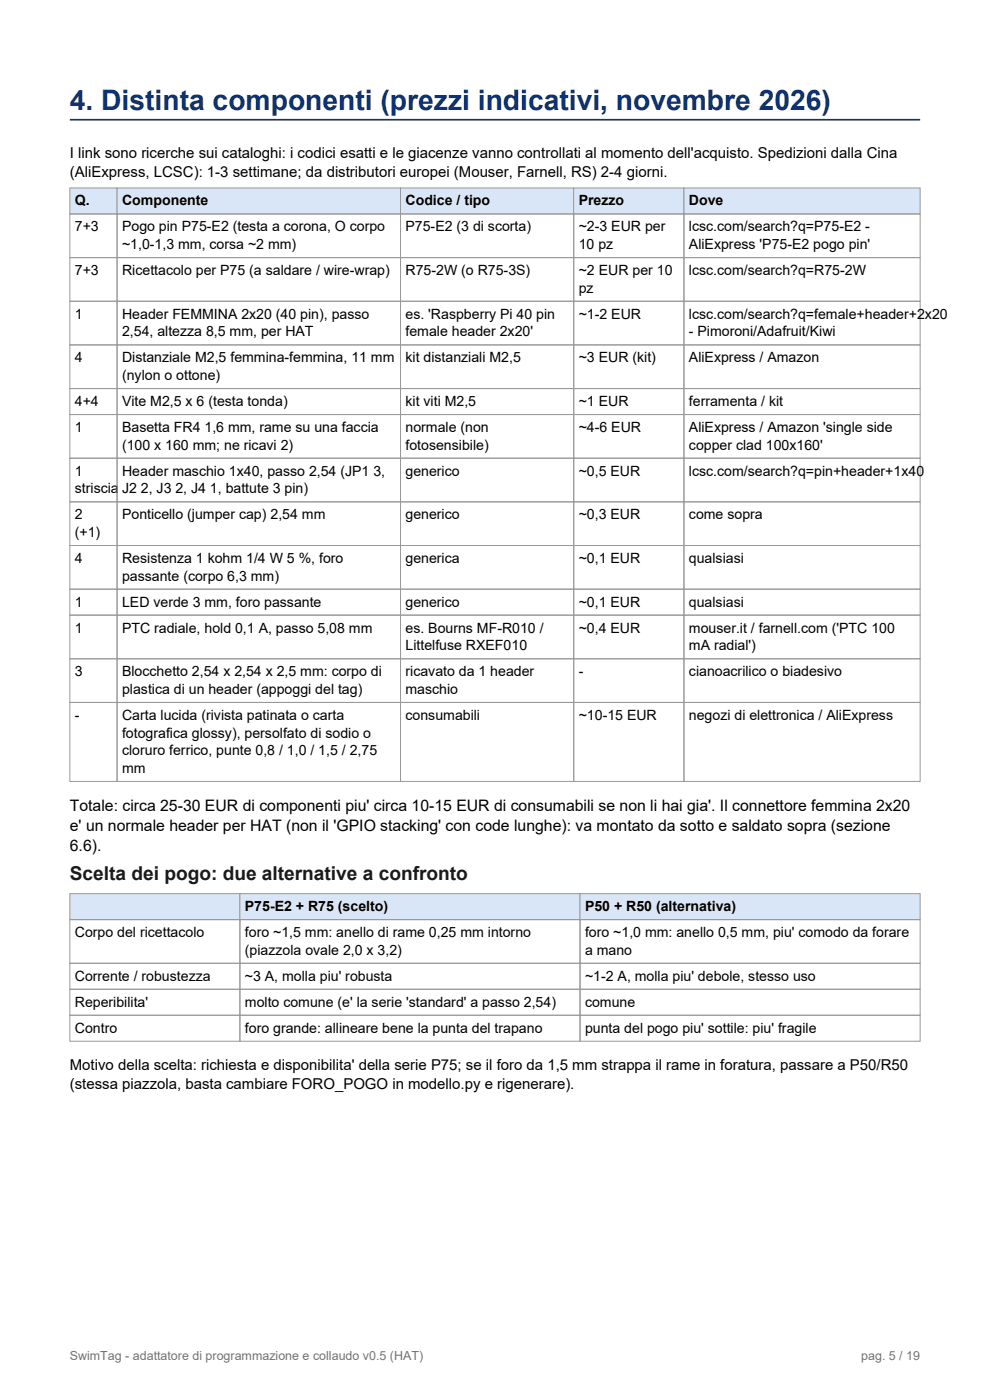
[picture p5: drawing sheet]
<svg xmlns="http://www.w3.org/2000/svg" width="210mm" height="297mm" viewBox="0 0 210 297" stroke-linecap="round" stroke-linejoin="round" font-family="sans-serif">
<defs><g id="words">
<text font-size="6" fill="#0d3373" x="14.8" y="23.3">4. Distinta componenti (prezzi indicativi, novembre 2026)</text>
<text font-size="4.1" fill="#1a1a1a" x="14.8" y="186.8">Scelta dei pogo: due alternative a confronto</text>
<g font-size="3.4">
<text x="14.8" y="171.9">Totale: circa 25­30 EUR di componenti piu' circa 10­15 EUR di consumabili se non li hai gia'. Il connettore femmina 2x20</text>
<text x="14.8" y="176.2">e' un normale header per HAT (non il 'GPIO stacking' con code lunghe): va montato da sotto e saldato sopra (sezione</text>
<text x="14.8" y="180.5">6.6).</text>
</g>
<g font-size="3.2">
<text x="14.8" y="33.5">I link sono ricerche sui cataloghi: i codici esatti e le giacenze vanno controllati al momento dell'acquisto. Spedizioni dalla Cina</text>
<text x="14.8" y="37.6">(AliExpress, LCSC): 1­3 settimane; da distributori europei (Mouser, Farnell, RS) 2­4 giorni.</text>
<text x="14.8" y="226.9">Motivo della scelta: richiesta e disponibilita' della serie P75; se il foro da 1,5 mm strappa il rame in foratura, passare a P50/R50</text>
<text x="14.8" y="231">(stessa piazzola, basta cambiare FORO_POGO in modello.py e rigenerare).</text>
</g>
<g font-size="3">
<text x="15.9" y="43.6">Q.</text>
<text x="25.9" y="43.6">Componente</text>
<text x="86" y="43.6">Codice / tipo</text>
<text x="122.8" y="43.6">Prezzo</text>
<text x="146.1" y="43.6">Dove</text>
<text x="15.9" y="49.1">7+3</text>
<text x="25.9" y="49.1">Pogo pin P75­E2 (testa a corona, O corpo</text>
<text x="25.9" y="52.8">~1,0­1,3 mm, corsa ~2 mm)</text>
<text x="86" y="49.1">P75­E2 (3 di scorta)</text>
<text x="122.8" y="49.1">~2­3 EUR per</text>
<text x="122.8" y="52.8">10 pz</text>
<text x="146.1" y="49.1">lcsc.com/search?q=P75­E2 ­</text>
<text x="146.1" y="52.8">AliExpress 'P75­E2 pogo pin'</text>
<text x="15.9" y="58.4">7+3</text>
<text x="25.9" y="58.4">Ricettacolo per P75 (a saldare / wire­wrap)</text>
<text x="86" y="58.4">R75­2W (o R75­3S)</text>
<text x="122.8" y="58.4">~2 EUR per 10</text>
<text x="146.1" y="58.4">lcsc.com/search?q=R75­2W</text>
<text x="122.8" y="62.1">pz</text>
<text x="15.9" y="67.6">1</text>
<text x="25.9" y="67.6">Header FEMMINA 2x20 (40 pin), passo</text>
<text x="25.9" y="71.4">2,54, altezza 8,5 mm, per HAT</text>
<text x="86" y="67.6">es. 'Raspberry Pi 40 pin</text>
<text x="86" y="71.4">female header 2x20'</text>
<text x="122.8" y="67.6">~1­2 EUR</text>
<text x="146.1" y="67.6">lcsc.com/search?q=female+header+2x20</text>
<text x="146.1" y="71.4">­ Pimoroni/Adafruit/Kiwi</text>
<text x="15.9" y="76.9">4</text>
<text x="25.9" y="76.9">Distanziale M2,5 femmina­femmina, 11 mm</text>
<text x="86" y="76.9">kit distanziali M2,5</text>
<text x="122.8" y="76.9">~3 EUR (kit)</text>
<text x="146.1" y="76.9">AliExpress / Amazon</text>
<text x="25.9" y="80.6">(nylon o ottone)</text>
<text x="15.9" y="86.1">4+4</text>
<text x="25.9" y="86.1">Vite M2,5 x 6 (testa tonda)</text>
<text x="86" y="86.1">kit viti M2,5</text>
<text x="122.8" y="86.1">~1 EUR</text>
<text x="146.1" y="86.1">ferramenta / kit</text>
<text x="15.9" y="91.6">1</text>
<text x="25.9" y="91.6">Basetta FR4 1,6 mm, rame su una faccia</text>
<text x="25.9" y="95.4">(100 x 160 mm; ne ricavi 2)</text>
<text x="86" y="91.6">normale (non</text>
<text x="86" y="95.4">fotosensibile)</text>
<text x="122.8" y="91.6">~4­6 EUR</text>
<text x="146.1" y="91.6">AliExpress / Amazon 'single side</text>
<text x="146.1" y="95.4">copper clad 100x160'</text>
<text x="15.9" y="100.9">1</text>
<text x="25.9" y="100.9">Header maschio 1x40, passo 2,54 (JP1 3,</text>
<text x="86" y="100.9">generico</text>
<text x="122.8" y="100.9">~0,5 EUR</text>
<text x="146.1" y="100.9">lcsc.com/search?q=pin+header+1x40</text>
<text x="15.9" y="104.7">striscia</text>
<text x="25.9" y="104.7">J2 2, J3 2, J4 1, battute 3 pin)</text>
<text x="15.9" y="110.2">2</text>
<text x="15.9" y="113.9">(+1)</text>
<text x="25.9" y="110.2">Ponticello (jumper cap) 2,54 mm</text>
<text x="86" y="110.2">generico</text>
<text x="122.8" y="110.2">~0,3 EUR</text>
<text x="146.1" y="110.2">come sopra</text>
<text x="15.9" y="119.4">4</text>
<text x="25.9" y="119.4">Resistenza 1 kohm 1/4 W 5 %, foro</text>
<text x="86" y="119.4">generica</text>
<text x="122.8" y="119.4">~0,1 EUR</text>
<text x="146.1" y="119.4">qualsiasi</text>
<text x="25.9" y="123.2">passante (corpo 6,3 mm)</text>
<text x="15.9" y="128.7">1</text>
<text x="25.9" y="128.7">LED verde 3 mm, foro passante</text>
<text x="86" y="128.7">generico</text>
<text x="122.8" y="128.7">~0,1 EUR</text>
<text x="146.1" y="128.7">qualsiasi</text>
<text x="15.9" y="134.2">1</text>
<text x="25.9" y="134.2">PTC radiale, hold 0,1 A, passo 5,08 mm</text>
<text x="86" y="134.2">es. Bourns MF­R010 /</text>
<text x="86" y="138">Littelfuse RXEF010</text>
<text x="122.8" y="134.2">~0,4 EUR</text>
<text x="146.1" y="134.2">mouser.it / farnell.com ('PTC 100</text>
<text x="146.1" y="138">mA radial')</text>
<text x="15.9" y="143.5">3</text>
<text x="25.9" y="143.5">Blocchetto 2,54 x 2,54 x 2,5 mm: corpo di</text>
<text x="86" y="143.5">ricavato da 1 header</text>
<text x="122.8" y="143.5">­</text>
<text x="146.1" y="143.5">cianoacrilico o biadesivo</text>
<text x="25.9" y="147.2">plastica di un header (appoggi del tag)</text>
<text x="86" y="147.2">maschio</text>
<text x="15.9" y="152.7">­</text>
<text x="25.9" y="152.7">Carta lucida (rivista patinata o carta</text>
<text x="86" y="152.7">consumabili</text>
<text x="122.8" y="152.7">~10­15 EUR</text>
<text x="146.1" y="152.7">negozi di elettronica / AliExpress</text>
<text x="25.9" y="156.5">fotografica glossy), persolfato di sodio o</text>
<text x="25.9" y="160.2">cloruro ferrico, punte 0,8 / 1,0 / 1,5 / 2,75</text>
<text x="25.9" y="164">mm</text>
<text x="51.9" y="193.3">P75­E2 + R75 (scelto)</text>
<text x="124.1" y="193.3">P50 + R50 (alternativa)</text>
<text x="15.9" y="198.8">Corpo del ricettacolo</text>
<text x="51.9" y="198.8">foro ~1,5 mm: anello di rame 0,25 mm intorno</text>
<text x="51.9" y="202.5">(piazzola ovale 2,0 x 3,2)</text>
<text x="124.1" y="198.8">foro ~1,0 mm: anello 0,5 mm, piu' comodo da forare</text>
<text x="124.1" y="202.5">a mano</text>
<text x="15.9" y="208.1">Corrente / robustezza</text>
<text x="51.9" y="208.1">~3 A, molla piu' robusta</text>
<text x="124.1" y="208.1">~1­2 A, molla piu' debole, stesso uso</text>
<text x="15.9" y="213.6">Reperibilita'</text>
<text x="51.9" y="213.6">molto comune (e' la serie 'standard' a passo 2,54)</text>
<text x="124.1" y="213.6">comune</text>
<text x="15.9" y="219.1">Contro</text>
<text x="51.9" y="219.1">foro grande: allineare bene la punta del trapano</text>
<text x="124.1" y="219.1">punta del pogo piu' sottile: piu' fragile</text>
</g>
<g font-size="2.6" fill="#737373">
<text x="14.8" y="288.5">SwimTag ­ adattatore di programmazione e collaudo v0.5 (HAT)</text>
<text x="182.7" y="288.5">pag. 5 / 19</text>
</g>
</g></defs>
<path d="M14.8 25.4h180.4" fill="none" stroke="#0d3373" stroke-width=".35"/>
<g fill="#d9e6f7" stroke="#999" stroke-width=".21">
<path d="M14.8 39.9h10v5.5h-10z"/>
<path d="M24.8 39.9h60.2v5.5h-60.2z"/>
<path d="M85 39.9h36.7v5.5h-36.7z"/>
<path d="M121.7 39.9h23.4v5.5h-23.4z"/>
<path d="M145.1 39.9h50.1v5.5h-50.1z"/>
</g>
<g fill="none" stroke="#999" stroke-width=".21">
<path d="M14.8 45.4h10v9.3h-10zM14.8 54.7h10v9.2h-10zM24.8 45.4h60.2v9.3h-60.2zM24.8 54.7h60.2v9.2h-60.2zM85 45.4h36.7v9.3h-36.7zM85 54.7h36.7v9.2h-36.7zM121.7 45.4h23.4v9.3h-23.4zM121.7 54.7h23.4v9.2h-23.4zM145.1 45.4h50.1v9.3h-50.1zM145.1 54.7h50.1v9.2h-50.1zM14.8 63.9h10v9.3h-10zM14.8 73.2h10v9.2h-10z"/>
<path d="M24.8 63.9h60.2v9.3h-60.2zM24.8 73.2h60.2v9.2h-60.2zM85 63.9h36.7v9.3h-36.7zM85 73.2h36.7v9.2h-36.7zM121.7 63.9h23.4v9.3h-23.4zM121.7 73.2h23.4v9.2h-23.4zM145.1 63.9h50.1v9.3h-50.1zM145.1 73.2h50.1v9.2h-50.1zM14.8 82.4h10v5.5h-10zM14.8 87.9h10v9.3h-10zM14.8 97.2h10v9.3h-10zM24.8 82.4h60.2v5.5h-60.2z"/>
<path d="M24.8 87.9h60.2v9.3h-60.2zM24.8 97.2h60.2v9.3h-60.2zM85 82.4h36.7v5.5h-36.7zM85 87.9h36.7v9.3h-36.7zM85 97.2h36.7v9.3h-36.7zM121.7 82.4h23.4v5.5h-23.4zM121.7 87.9h23.4v9.3h-23.4zM121.7 97.2h23.4v9.3h-23.4zM145.1 82.4h50.1v5.5h-50.1zM145.1 87.9h50.1v9.3h-50.1zM145.1 97.2h50.1v9.3h-50.1zM14.8 106.5h10v9.2h-10z"/>
<path d="M14.8 115.7h10v9.3h-10zM24.8 106.5h60.2v9.2h-60.2zM24.8 115.7h60.2v9.3h-60.2zM85 106.5h36.7v9.2h-36.7zM85 115.7h36.7v9.3h-36.7zM121.7 106.5h23.4v9.2h-23.4zM121.7 115.7h23.4v9.3h-23.4zM145.1 106.5h50.1v9.2h-50.1zM145.1 115.7h50.1v9.3h-50.1zM14.8 125h10v5.5h-10zM14.8 130.5h10v9.3h-10zM14.8 139.8h10v9.2h-10z"/>
<path d="M24.8 125h60.2v5.5h-60.2zM24.8 130.5h60.2v9.3h-60.2zM24.8 139.8h60.2v9.2h-60.2zM85 125h36.7v5.5h-36.7zM85 130.5h36.7v9.3h-36.7zM85 139.8h36.7v9.2h-36.7zM121.7 125h23.4v5.5h-23.4zM121.7 130.5h23.4v9.3h-23.4zM121.7 139.8h23.4v9.2h-23.4zM145.1 125h50.1v5.5h-50.1zM145.1 130.5h50.1v9.3h-50.1zM145.1 139.8h50.1v9.2h-50.1z"/>
<path d="M14.8 149h10v16.8h-10zM24.8 149h60.2v16.8h-60.2zM85 149h36.7v16.8h-36.7zM121.7 149h23.4v16.8h-23.4zM145.1 149h50.1v16.8h-50.1z"/>
</g>
<g fill="#d9e6f7" stroke="#999" stroke-width=".21">
<path d="M14.8 189.6h36.1v5.5h-36.1z"/>
<path d="M50.9 189.6h72.1v5.5h-72.1z"/>
<path d="M123 189.6h72.2v5.5h-72.2z"/>
</g>
<path d="M14.8 195.1h36.1v9.3h-36.1zM50.9 195.1h72.1v9.3h-72.1zM123 195.1h72.2v9.3h-72.2zM14.8 204.4h36.1v5.5h-36.1zM14.8 209.9h36.1v5.5h-36.1zM14.8 215.4h36.1v5.5h-36.1zM50.9 204.4h72.1v5.5h-72.1zM50.9 209.9h72.1v5.5h-72.1zM50.9 215.4h72.1v5.5h-72.1zM123 204.4h72.2v5.5h-72.2zM123 209.9h72.2v5.5h-72.2zM123 215.4h72.2v5.5h-72.2z" fill="none" stroke="#999" stroke-width=".21"/>
<use href="#words"/>
</svg>
